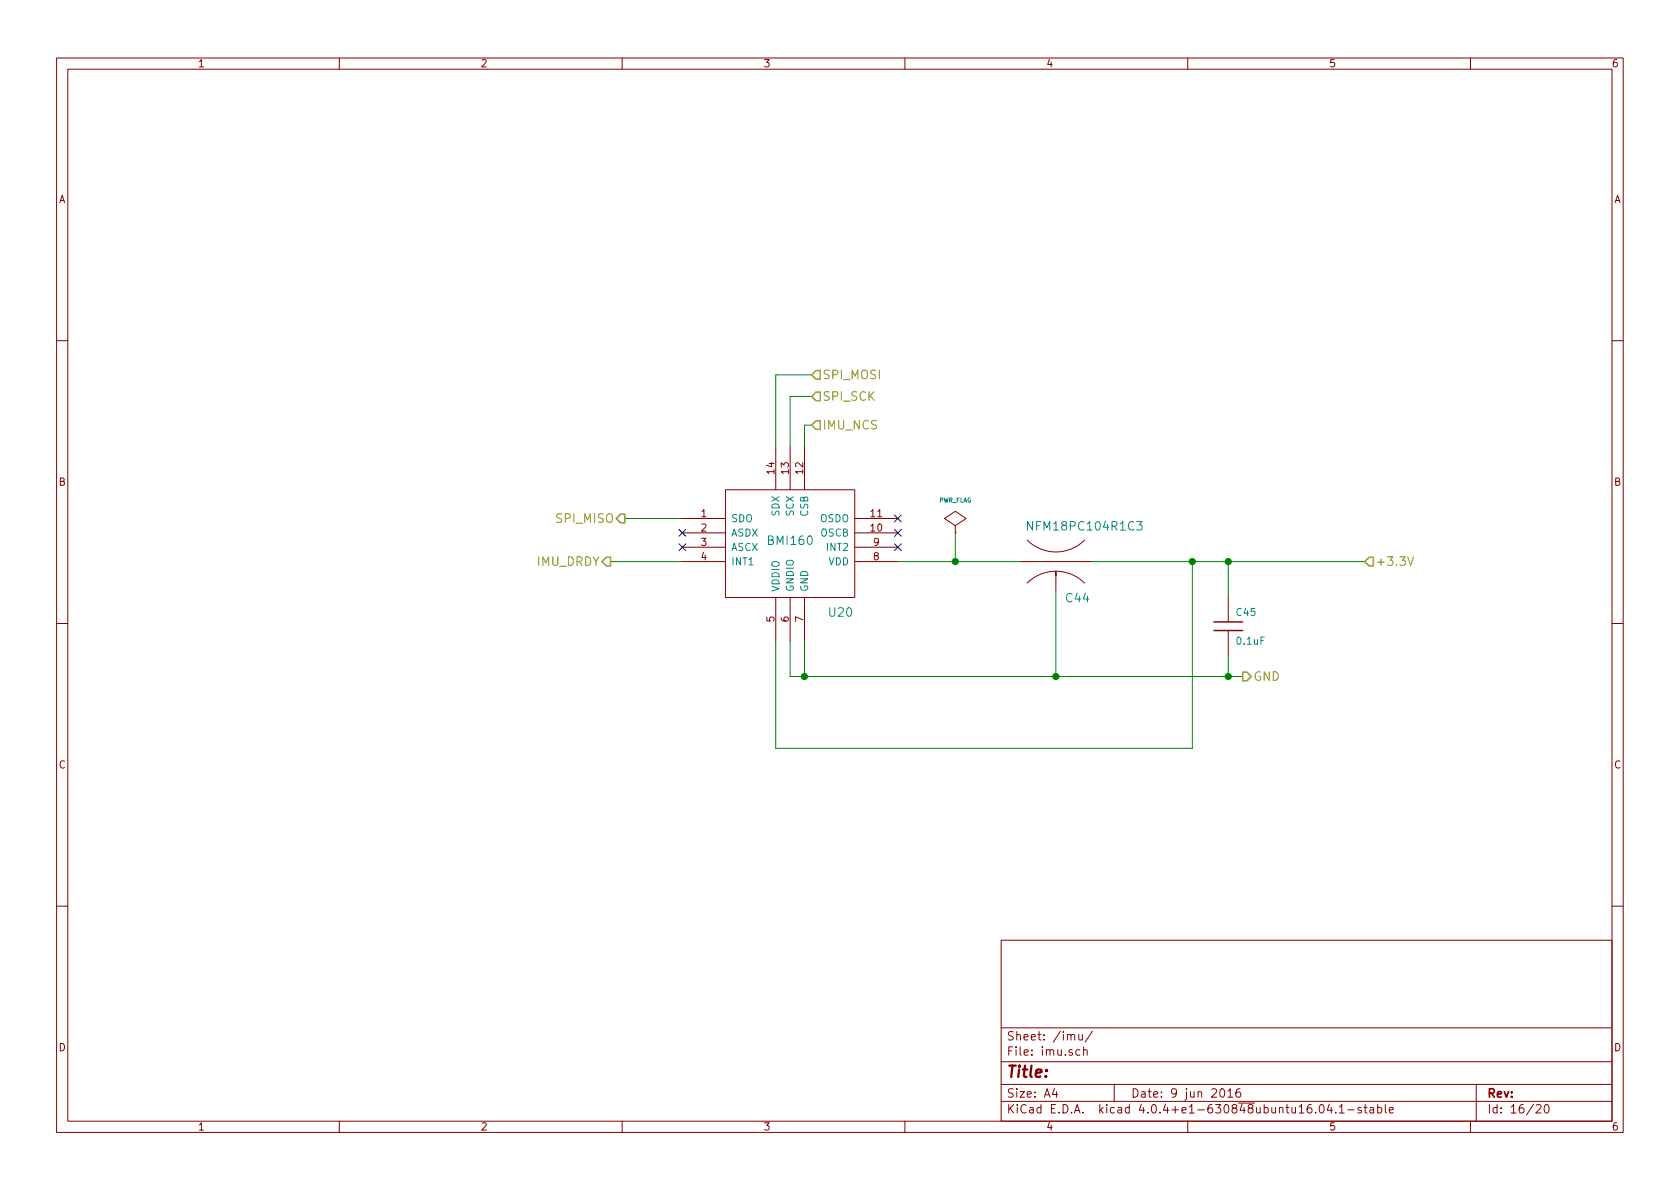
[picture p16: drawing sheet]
<svg xmlns="http://www.w3.org/2000/svg" width="297mm" height="210mm" viewBox="0 0 297 210" stroke-linecap="round" stroke-linejoin="round" font-family="sans-serif">
<defs><g id="words">
<text font-size="2.8" fill="#840000" x="178" y="190.5">Title:</text>
<g font-size="2.1" fill="#848400">
<text x="145.4" y="70.9">SPI_SCK</text>
<text x="145.4" y="67.1">SPI_MOSI</text>
<text x="145.4" y="75.9">IMU_NCS</text>
<text x="98.5" y="92.5">SPI_MISO</text>
<text x="94.9" y="100.1">IMU_DRDY</text>
<text x="243.2" y="100.1">+3.3V</text>
<text x="221.6" y="120.4">GND</text>
</g>
<g font-size="2.1" fill="#008484">
<text x="182.3" y="93.8">NFM18PC104R1C3</text>
<text x="136" y="96.4">BMI160</text>
<text x="188.6" y="106.5">C44</text>
<text x="146.7" y="109.1">U20</text>
</g>
<g font-size="2.1" fill="#840000">
<text x="178" y="184">Sheet: /imu/</text>
<text x="178" y="186.7">File: imu.sch</text>
<text x="178" y="196.9">KiCad E.D.A. kicad 4.0.4+e1-630848ubuntu16.04.1-stable</text>
<text x="178" y="194.1">Size: A4</text>
<text x="200" y="194.1">Date: 9 jun 2016</text>
<text x="263" y="194.1">Rev:</text>
<text x="263" y="196.9">Id: 16/20</text>
</g>
<g font-size="1.8" fill="#840000">
<text x="35" y="11.9">1</text>
<text x="85" y="11.9">2</text>
<text x="135" y="11.9">3</text>
<text x="185" y="11.9">4</text>
<text x="235" y="11.9">5</text>
<text x="285" y="11.9">6</text>
<text x="10.4" y="35.9">A</text>
<text x="285.4" y="35.9">A</text>
<text x="136.9" y="83.8" transform="rotate(-90 136.9 83.8)">14</text>
<text x="139.4" y="83.8" transform="rotate(-90 139.4 83.8)">13</text>
<text x="142" y="83.8" transform="rotate(-90 142 83.8)">12</text>
<text x="10.4" y="85.9">B</text>
<text x="285.4" y="85.9">B</text>
<text x="124" y="91.4">1</text>
<text x="124" y="94">2</text>
<text x="154" y="94">10</text>
<text x="154" y="91.4">11</text>
<text x="124" y="96.5">3</text>
<text x="124" y="99.1">4</text>
<text x="154.5" y="99.1">8</text>
<text x="154.5" y="96.5">9</text>
<text x="136.9" y="110" transform="rotate(-90 136.9 110)">5</text>
<text x="139.4" y="110" transform="rotate(-90 139.4 110)">6</text>
<text x="142" y="110" transform="rotate(-90 142 110)">7</text>
<text x="10.4" y="135.9">C</text>
<text x="285.4" y="135.9">C</text>
<text x="10.4" y="185.9">D</text>
<text x="285.4" y="185.9">D</text>
<text x="35" y="199.9">1</text>
<text x="85" y="199.9">2</text>
<text x="135" y="199.9">3</text>
<text x="185" y="199.9">4</text>
<text x="235" y="199.9">5</text>
<text x="285" y="199.9">6</text>
</g>
<g font-size="1.8" fill="#008484">
<text x="129.3" y="92.3">SDO</text>
<text x="129.3" y="94.9">ASDX</text>
<text x="137.8" y="91.3" transform="rotate(-90 137.8 91.3)">SDX</text>
<text x="140.3" y="91.3" transform="rotate(-90 140.3 91.3)">SCX</text>
<text x="142.9" y="91.4" transform="rotate(-90 142.9 91.4)">CSB</text>
<text x="144.9" y="92.3">OSDO</text>
<text x="145" y="94.9">OSCB</text>
<text x="129.3" y="97.4">ASCX</text>
<text x="129.3" y="99.9">INT1</text>
<text x="146.3" y="97.4">INT2</text>
<text x="146.4" y="99.9">VDD</text>
<text x="137.8" y="104.6" transform="rotate(-90 137.8 104.6)">VDDIO</text>
<text x="140.3" y="104.6" transform="rotate(-90 140.3 104.6)">GNDIO</text>
<text x="142.9" y="104.6" transform="rotate(-90 142.9 104.6)">GND</text>
<text x="218.7" y="108.9">C45</text>
<text x="218.8" y="114">0.1uF</text>
</g>
<text font-size="1.1" fill="#008484" x="165.9" y="88.8">PWR_FLAG</text>
</g></defs>
<g fill="none" stroke="#840000" stroke-width=".18">
<path d="M10 10.3h277v189.9h-277zM12 12.2h273v186.1h-273zM60 10.3v1.9M110 10.3v1.9M160 10.3v1.9M210 10.3v1.9M260 10.3v1.9M10 60.2h2M137.2 79v7.6M139.7 79v7.6M142.2 79v7.6M285 60.2h2"/>
<path d="M120.6 99.3h7.7M120.6 91.7h7.7M120.6 94.2h7.7M120.6 96.8h7.7M128.3 86.6h22.8v19.1h-22.8zM151.1 99.3h7.6M151.1 91.7h7.6M151.1 94.2h7.6M151.1 96.8h7.6M168.9 94.2h.1M168.9 93l1.9-1.3-1.9-1.3-1.9 1.3 1.9 1.3v1.2M180.3 99.3h12.7"/>
<path d="M181.6 95.5a7.2 7.2 0 0 0 10.2 0M10 110.3h2M137.2 105.7v7.6M139.7 105.7v7.6M142.2 105.7v7.6M181.6 103.1a7.2 7.2 0 0 1 10.2 0M186.7 101.8v-.8v.8M186.7 101.8v2.6M217.2 105.7v4.3M217.2 111.5v4.3M285 110.3h2M10 160.2h2"/>
<path d="M177 166.3h108v32h-108zM285 160.2h2M60 198.3v1.9M110 198.3v1.9M160 198.3v1.9M177 194.8h108M177 191.8h108M177 187.8h108M177 181.8h108M186.4 192.5l-.3 1h.9M186.8 193v1M189.4 183.1a.36 .36 0 0 1 .3-.2 .36 .36 0 0 1 .3 .2v.8"/>
<path d="M190.7 182.9l.1 .9 .4 .1 .2-.1M190.9 185.7l-.4-.1-.3 .3 .1 .6 .2 .1 .4-.1M191.4 182.9v1M191.6 185.7l.2-.1 .4 .1v.9M191.6 185.1v1.5M193.1 182.3l-1.2 2M197 191.8v3M210 198.3v1.9M215.9 192.6l.1-.1a.81 .81 0 0 1 .6 .6 .81 .81 0 0 1-.3 .8l-.1 .1a.8 .8 0 0 1-.6-.6 .8 .8 0 0 1 .3-.8zM217.1 193l.4-.5v1.5M217.1 194h.9M219.2 192.5a.59 .59 0 0 0-.7 .7l.1 .7 .2 .1 .5-.1 .1-.5-.2-.2-.4-.1-.3 .3"/>
<path d="M233.4 195.5l.2-.2a.81 .81 0 0 1 .6 .6 .81 .81 0 0 1-.3 .8l-.1 .1a.79 .79 0 0 1-.4-1.3zM235 195.2l-.3 1.1h.9M235.4 195.8v1M236.2 196.7v.1M236.8 195.8l.4-.5v1.5M236.8 196.8h.9M238.3 196.3h1.1M240.7 195.9a.37 .37 0 0 0-.6 .1l.1 .3 .5 .1v.1l-.2 .3-.4-.1M241.2 195.8h.5M241.4 195.3v1.3l.3 .2M242.2 195.9h.6l.1 .9M242.9 196.2l-.5 .1-.2 .2 .2 .3 .5-.1"/>
<path d="M243.6 195.9l.4-.1 .3 .3-.1 .6h-.6M243.6 195.3v1.5M244.9 195.3v1.3l.2 .2M245.6 196.3l.8-.1-.1-.3-.4-.1-.3 .2 .1 .7h.6M260 198.3v1.9M261 191.8v6.5M271.6 195.5l.2-.2h.4l.3 .5-1 1h1M273.2 195.5l.2-.2a.81 .81 0 0 1 .6 .6 .81 .81 0 0 1-.3 .8l-.2 .1a.79 .79 0 0 1-.3-1.3z"/>
</g>
<g fill="none" stroke="#008400" stroke-width=".18">
<path d="M143.5 66.3h-6.3v12.7M143.5 75.2h-1.3v3.8M143.5 70.1h-3.8v8.9M107.9 99.3h12.7M110.5 91.7h10.1M158.7 99.3h21.6M168.9 94.2v5.1M193 99.3h48.3M210.8 99.3v33h-73.6v-19M217.2 99.3v6.4M139.7 113.3v6.3h80M142.2 113.3v6.3"/>
<path d="M186.7 104.4v15.2M217.2 115.8v3.8"/>
</g>
<g fill="#008400" stroke="#008400" stroke-width=".25">
<circle cx="168.9" cy="99.3" r=".51"/>
<circle cx="217.2" cy="99.3" r=".51"/>
<circle cx="210.8" cy="99.3" r=".51"/>
<circle cx="217.2" cy="119.6" r=".51"/>
<circle cx="142.2" cy="119.6" r=".51"/>
<circle cx="186.7" cy="119.6" r=".51"/>
</g>
<path d="M182.6 92.2v1.5l-.9-1.5v1.5M201 92.2h.9l-.5 .6 .4 .1 .1 .2v.5l-.3 .1h-.4l-.2-.1" fill="none" stroke="#008484" stroke-width=".18"/>
<path d="M144.3 74.4h.7v1.5h-.7l-.8-.7zM144.3 69.3h.7v1.6h-.7l-.8-.8zM144.3 65.5h.7v1.6h-.7l-.8-.8zM107.2 98.5h.7v1.6h-.7l-.8-.8zM109.7 90.9h.8v1.6h-.8l-.7-.8zM242.1 98.5h.7v1.6h-.7l-.8-.8zM219.7 118.9h.8l.7 .7-.7 .8h-.8z" fill="none" stroke="#848400" stroke-width=".25"/>
<path d="M120 96.2l1.3 1.2M120 93.6l1.3 1.2M121.3 96.2l-1.3 1.2M121.3 93.6l-1.3 1.2M158.1 91.1l1.3 1.2M158.1 96.2l1.3 1.2M158.1 93.6l1.3 1.2M159.4 91.1l-1.3 1.2M159.4 96.2l-1.3 1.2M159.4 93.6l-1.3 1.2" fill="none" stroke="#000084" stroke-width=".18"/>
<path d="M214.6 111.5h5.1M214.6 110h5.1" fill="none" stroke="#840000" stroke-width=".25"/>
<path d="M248.9 98.5l.5 1.5 .5-1.5" fill="none" stroke="#848400" stroke-width=".18"/>
<use href="#words"/>
</svg>
